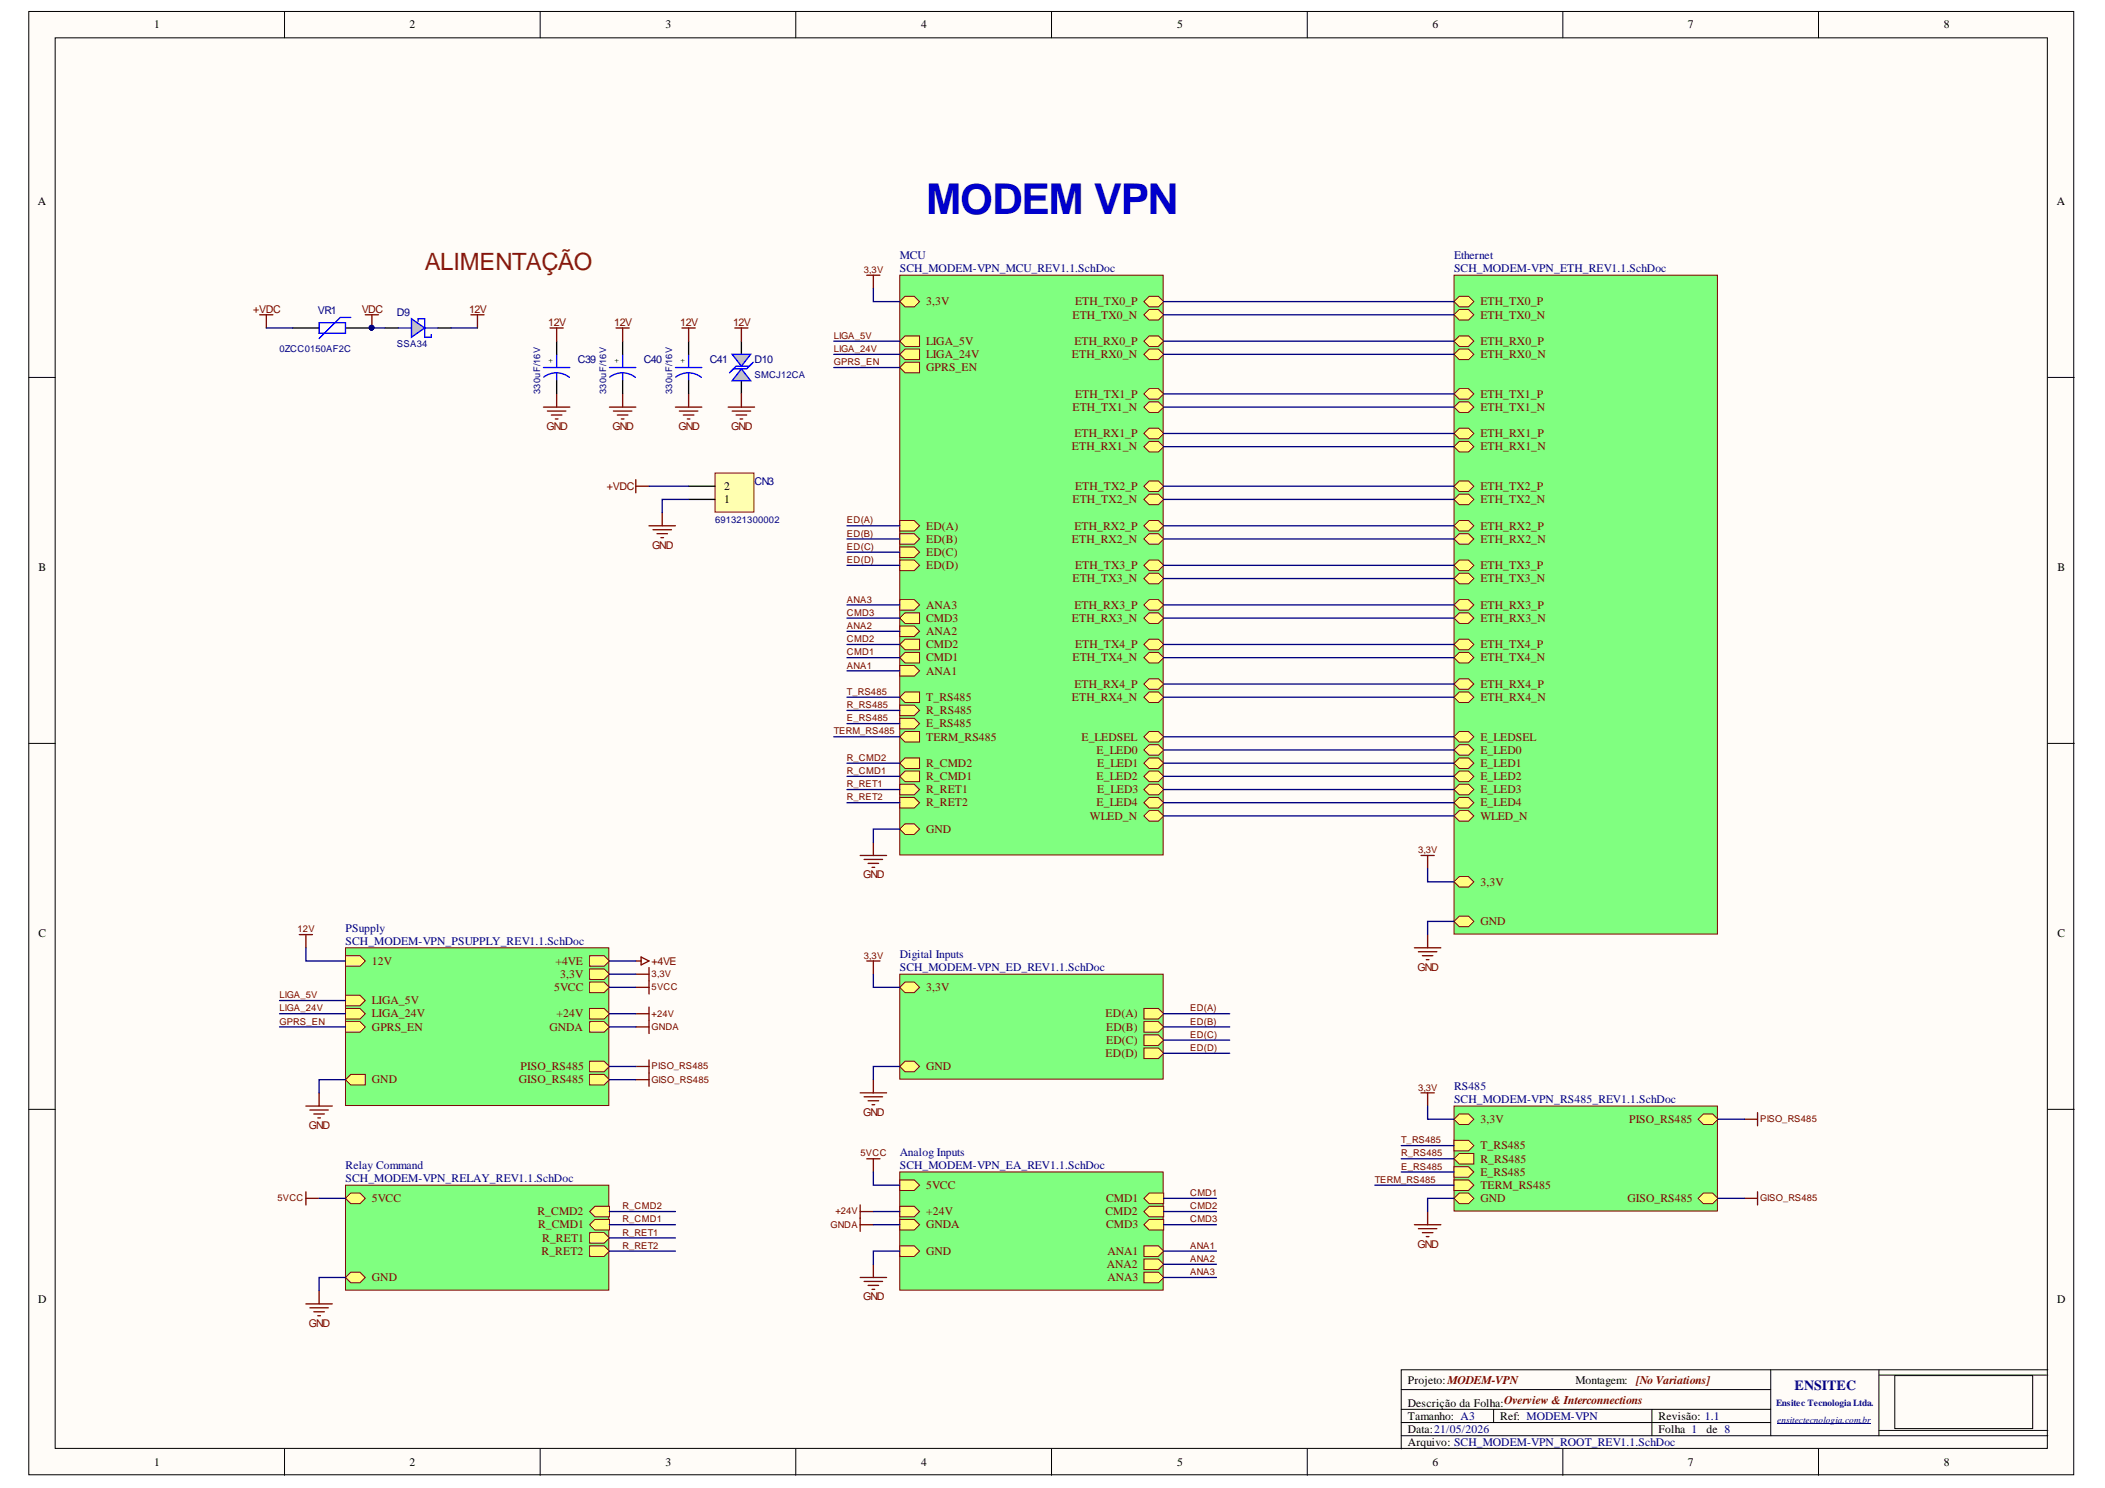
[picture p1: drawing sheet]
<svg xmlns="http://www.w3.org/2000/svg" width="297mm" height="210mm" viewBox="0 0 297 210" stroke-linecap="round" stroke-linejoin="round" font-family="sans-serif">
<defs><g id="words">
<text font-size="6" fill="#00c" x="130.7" y="30.1">MODEM VPN</text>
<text font-size="3.4" fill="#85200c" x="59.9" y="38.2">ALIMENTAÇÃO</text>
<text font-size="2" fill="#11037f" x="253.2" y="196.1">ENSITEC</text>
<text font-size="1.7" fill="#800000" x="230.9" y="195.3">[No Variations]</text>
<g font-size="1.6">
<text x="21.8" y="4">1</text>
<text x="57.8" y="4">2</text>
<text x="93.9" y="4">3</text>
<text x="130" y="4">4</text>
<text x="166.1" y="4">5</text>
<text x="202.1" y="4">6</text>
<text x="238.2" y="4">7</text>
<text x="274.3" y="4">8</text>
<text x="5.3" y="28.9">A</text>
<text x="290.2" y="28.9">A</text>
<text x="102.2" y="71">1</text>
<text x="102.2" y="69.1">2</text>
<text x="5.4" y="80.5">B</text>
<text x="290.3" y="80.5">B</text>
<text x="5.4" y="132.1">C</text>
<text x="290.3" y="132.1">C</text>
<text x="5.4" y="183.7">D</text>
<text x="290.3" y="183.7">D</text>
<text x="198.7" y="195.2">Projeto:MODEM-VPN</text>
<text x="222.3" y="195.2">Montagem:</text>
<text x="198.7" y="198.4">Descrição da Folha:Overview &amp; Interconnections</text>
<text x="198.7" y="200.3">Tamanho: A3</text>
<text x="198.7" y="202.1">Data:21/05/2026</text>
<text x="198.7" y="204">Arquivo: SCH_MODEM-VPN_ROOT_REV1.1.SchDoc</text>
<text x="211.7" y="200.3">Ref: MODEM-VPN</text>
<text x="234" y="200.3">Revisão: 1.1</text>
<text x="234" y="202.1">Folha 1</text>
<text x="240.8" y="202.1">de 8</text>
<text x="21.8" y="206.8">1</text>
<text x="57.8" y="206.8">2</text>
<text x="93.9" y="206.8">3</text>
<text x="130" y="206.8">4</text>
<text x="166.1" y="206.8">5</text>
<text x="202.1" y="206.8">6</text>
<text x="238.2" y="206.8">7</text>
<text x="274.3" y="206.8">8</text>
</g>
<g font-size="1.6" fill="#000080">
<text x="127" y="36.6">MCU</text>
<text x="127" y="38.4">SCH_MODEM-VPN_MCU_REV1.1.SchDoc</text>
<text x="205.2" y="36.6">Ethernet</text>
<text x="205.2" y="38.4">SCH_MODEM-VPN_ETH_REV1.1.SchDoc</text>
<text x="48.8" y="131.4">PSupply</text>
<text x="48.8" y="133.3">SCH_MODEM-VPN_PSUPPLY_REV1.1.SchDoc</text>
<text x="127" y="135.2">Digital Inputs</text>
<text x="127" y="137">SCH_MODEM-VPN_ED_REV1.1.SchDoc</text>
<text x="205.2" y="153.8">RS485</text>
<text x="205.2" y="155.6">SCH_MODEM-VPN_RS485_REV1.1.SchDoc</text>
<text x="48.8" y="164.9">Relay Command</text>
<text x="48.8" y="166.8">SCH_MODEM-VPN_RELAY_REV1.1.SchDoc</text>
<text x="127" y="163.1">Analog Inputs</text>
<text x="127" y="164.9">SCH_MODEM-VPN_EA_REV1.1.SchDoc</text>
</g>
<g font-size="1.6" fill="#800000">
<text x="130.7" y="43.1">3,3V</text>
<text x="151.3" y="44.9">ETH_TX0_N</text>
<text x="151.7" y="43.1">ETH_TX0_P</text>
<text x="208.9" y="43.1">ETH_TX0_P</text>
<text x="208.9" y="44.9">ETH_TX0_N</text>
<text x="130.7" y="48.7">LIGA_5V</text>
<text x="130.7" y="50.5">LIGA_24V</text>
<text x="130.7" y="52.4">GPRS_EN</text>
<text x="151.3" y="50.5">ETH_RX0_N</text>
<text x="151.6" y="48.7">ETH_RX0_P</text>
<text x="208.9" y="48.7">ETH_RX0_P</text>
<text x="208.9" y="50.5">ETH_RX0_N</text>
<text x="151.3" y="58">ETH_TX1_N</text>
<text x="151.7" y="56.1">ETH_TX1_P</text>
<text x="208.9" y="56.1">ETH_TX1_P</text>
<text x="208.9" y="58">ETH_TX1_N</text>
<text x="151.3" y="63.5">ETH_RX1_N</text>
<text x="151.6" y="61.7">ETH_RX1_P</text>
<text x="208.9" y="61.7">ETH_RX1_P</text>
<text x="208.9" y="63.5">ETH_RX1_N</text>
<text x="151.3" y="71">ETH_TX2_N</text>
<text x="151.7" y="69.1">ETH_TX2_P</text>
<text x="208.9" y="69.1">ETH_TX2_P</text>
<text x="208.9" y="71">ETH_TX2_N</text>
<text x="130.7" y="74.7">ED(A)</text>
<text x="130.7" y="76.6">ED(B)</text>
<text x="151.3" y="76.6">ETH_RX2_N</text>
<text x="151.6" y="74.7">ETH_RX2_P</text>
<text x="208.9" y="74.7">ETH_RX2_P</text>
<text x="208.9" y="76.6">ETH_RX2_N</text>
<text x="130.7" y="78.4">ED(C)</text>
<text x="130.7" y="80.3">ED(D)</text>
<text x="151.3" y="82.1">ETH_TX3_N</text>
<text x="151.7" y="80.3">ETH_TX3_P</text>
<text x="208.9" y="80.3">ETH_TX3_P</text>
<text x="208.9" y="82.1">ETH_TX3_N</text>
<text x="130.7" y="89.6">ANA2</text>
<text x="130.7" y="85.9">ANA3</text>
<text x="130.7" y="87.7">CMD3</text>
<text x="151.3" y="87.7">ETH_RX3_N</text>
<text x="151.6" y="85.9">ETH_RX3_P</text>
<text x="208.9" y="85.9">ETH_RX3_P</text>
<text x="208.9" y="87.7">ETH_RX3_N</text>
<text x="130.7" y="91.4">CMD2</text>
<text x="130.7" y="95.2">ANA1</text>
<text x="130.7" y="93.3">CMD1</text>
<text x="151.3" y="93.3">ETH_TX4_N</text>
<text x="151.7" y="91.4">ETH_TX4_P</text>
<text x="208.9" y="91.4">ETH_TX4_P</text>
<text x="208.9" y="93.3">ETH_TX4_N</text>
<text x="130.7" y="100.7">R_RS485</text>
<text x="130.7" y="98.9">T_RS485</text>
<text x="151.3" y="98.9">ETH_RX4_N</text>
<text x="151.6" y="97">ETH_RX4_P</text>
<text x="208.9" y="97">ETH_RX4_P</text>
<text x="208.9" y="98.9">ETH_RX4_N</text>
<text x="130.7" y="102.6">E_RS485</text>
<text x="130.7" y="104.5">TERM_RS485</text>
<text x="152.6" y="104.5">E_LEDSEL</text>
<text x="154.7" y="106.3">E_LED0</text>
<text x="208.9" y="106.3">E_LED0</text>
<text x="208.9" y="104.5">E_LEDSEL</text>
<text x="130.7" y="108.2">R_CMD2</text>
<text x="130.7" y="110">R_CMD1</text>
<text x="130.7" y="111.9">R_RET1</text>
<text x="130.7" y="113.8">R_RET2</text>
<text x="154.7" y="110">E_LED2</text>
<text x="154.7" y="113.8">E_LED4</text>
<text x="154.8" y="108.2">E_LED1</text>
<text x="154.8" y="111.9">E_LED3</text>
<text x="208.9" y="108.2">E_LED1</text>
<text x="208.9" y="110">E_LED2</text>
<text x="208.9" y="111.9">E_LED3</text>
<text x="208.9" y="113.8">E_LED4</text>
<text x="130.7" y="117.5">GND</text>
<text x="153.8" y="115.6">WLED_N</text>
<text x="208.9" y="115.6">WLED_N</text>
<text x="208.9" y="124.9">3,3V</text>
<text x="208.9" y="130.5">GND</text>
<text x="52.5" y="136.1">12V</text>
<text x="78.4" y="136.1">+4VE</text>
<text x="79.1" y="137.9">3,3V</text>
<text x="52.5" y="143.5">LIGA_24V</text>
<text x="52.5" y="141.7">LIGA_5V</text>
<text x="78.2" y="139.8">5VCC</text>
<text x="78.5" y="143.5">+24V</text>
<text x="130.7" y="139.8">3,3V</text>
<text x="156" y="143.5">ED(A)</text>
<text x="52.5" y="145.4">GPRS_EN</text>
<text x="77.5" y="145.4">GNDA</text>
<text x="156" y="149.1">ED(D)</text>
<text x="156.1" y="145.4">ED(B)</text>
<text x="156.1" y="147.3">ED(C)</text>
<text x="52.5" y="152.8">GND</text>
<text x="73.2" y="152.8">GISO_RS485</text>
<text x="73.5" y="151">PISO_RS485</text>
<text x="130.7" y="151">GND</text>
<text x="208.9" y="158.4">3,3V</text>
<text x="229.9" y="158.4">PISO_RS485</text>
<text x="130.7" y="167.7">5VCC</text>
<text x="208.9" y="162.1">T_RS485</text>
<text x="208.9" y="165.9">E_RS485</text>
<text x="208.9" y="164">R_RS485</text>
<text x="208.9" y="167.7">TERM_RS485</text>
<text x="52.5" y="169.6">5VCC</text>
<text x="75.8" y="171.4">R_CMD2</text>
<text x="75.9" y="173.3">R_CMD1</text>
<text x="130.7" y="173.3">GNDA</text>
<text x="130.7" y="171.4">+24V</text>
<text x="156" y="171.4">CMD2</text>
<text x="156.1" y="169.6">CMD1</text>
<text x="156.1" y="173.3">CMD3</text>
<text x="208.9" y="169.6">GND</text>
<text x="229.6" y="169.6">GISO_RS485</text>
<text x="76.4" y="177">R_RET2</text>
<text x="76.5" y="175.2">R_RET1</text>
<text x="130.7" y="177">GND</text>
<text x="156.2" y="178.9">ANA2</text>
<text x="156.3" y="177">ANA1</text>
<text x="52.5" y="180.7">GND</text>
<text x="156.3" y="180.7">ANA3</text>
</g>
<g font-size="1.5" fill="#800000">
<text x="35.7" y="44.2">+VDC</text>
<text x="51" y="44.2">VDC</text>
<text x="66.2" y="44.2">12V</text>
<text x="77.4" y="46">12V</text>
<text x="86.7" y="46">12V</text>
<text x="96" y="46">12V</text>
<text x="103.4" y="46">12V</text>
<text x="77.1" y="60.7">GND</text>
<text x="86.4" y="60.7">GND</text>
<text x="95.7" y="60.7">GND</text>
<text x="103.2" y="60.7">GND</text>
<text x="85.6" y="69.2">+VDC</text>
<text x="92" y="77.4">GND</text>
<text x="121.8" y="123.9">GND</text>
<text x="92" y="136.2">+4VE</text>
<text x="200" y="136.9">GND</text>
<text x="43.6" y="159.2">GND</text>
<text x="121.8" y="157.4">GND</text>
<text x="200" y="176">GND</text>
<text x="121.8" y="183.4">GND</text>
<text x="43.6" y="187.2">GND</text>
</g>
<g font-size="1.5" fill="#000080">
<text x="44.8" y="44.4">VR1</text>
<text x="56" y="44.5">D9</text>
<text x="81.5" y="51.2">C39</text>
<text x="90.8" y="51.2">C40</text>
<text x="100.1" y="51.2">C41</text>
<text x="106.5" y="51.2">D10</text>
<text x="106.5" y="68.4">CN3</text>
</g>
<g font-size="1.3" fill="#800000">
<text x="121.9" y="38.5">3,3V</text>
<text x="117.7" y="47.8">LIGA_5V</text>
<text x="117.7" y="49.7">LIGA_24V</text>
<text x="117.7" y="51.5">GPRS_EN</text>
<text x="119.5" y="73.8">ED(A)</text>
<text x="119.5" y="75.7">ED(B)</text>
<text x="119.5" y="77.6">ED(C)</text>
<text x="119.5" y="79.4">ED(D)</text>
<text x="119.5" y="88.7">ANA2</text>
<text x="119.5" y="85">ANA3</text>
<text x="119.5" y="86.9">CMD3</text>
<text x="119.5" y="90.6">CMD2</text>
<text x="119.5" y="92.4">CMD1</text>
<text x="119.5" y="94.3">ANA1</text>
<text x="119.5" y="98">T_RS485</text>
<text x="119.5" y="99.9">R_RS485</text>
<text x="119.5" y="101.7">E_RS485</text>
<text x="117.7" y="103.6">TERM_RS485</text>
<text x="119.5" y="107.3">R_CMD2</text>
<text x="119.5" y="109.2">R_CMD1</text>
<text x="119.5" y="111">R_RET1</text>
<text x="119.5" y="112.9">R_RET2</text>
<text x="200.1" y="120.3">3,3V</text>
<text x="42" y="131.5">12V</text>
<text x="92" y="137.8">3,3V</text>
<text x="121.9" y="135.2">3,3V</text>
<text x="39.4" y="140.8">LIGA_5V</text>
<text x="39.4" y="142.7">LIGA_24V</text>
<text x="92" y="143.4">+24V</text>
<text x="92" y="139.7">5VCC</text>
<text x="167.9" y="142.7">ED(A)</text>
<text x="39.4" y="144.5">GPRS_EN</text>
<text x="92" y="145.3">GNDA</text>
<text x="167.9" y="144.5">ED(B)</text>
<text x="167.9" y="146.4">ED(C)</text>
<text x="167.9" y="148.3">ED(D)</text>
<text x="92" y="150.9">PISO_RS485</text>
<text x="92" y="152.7">GISO_RS485</text>
<text x="200.1" y="153.8">3,3V</text>
<text x="197.7" y="161.3">T_RS485</text>
<text x="248.4" y="158.3">PISO_RS485</text>
<text x="121.4" y="163.1">5VCC</text>
<text x="194" y="166.9">TERM_RS485</text>
<text x="197.7" y="163.1">R_RS485</text>
<text x="197.7" y="165">E_RS485</text>
<text x="39.2" y="169.5">5VCC</text>
<text x="87.9" y="172.4">R_CMD1</text>
<text x="87.9" y="170.6">R_CMD2</text>
<text x="117.2" y="173.2">GNDA</text>
<text x="117.9" y="171.3">+24V</text>
<text x="167.9" y="170.6">CMD2</text>
<text x="167.9" y="168.7">CMD1</text>
<text x="167.9" y="172.4">CMD3</text>
<text x="248.4" y="169.5">GISO_RS485</text>
<text x="87.9" y="174.3">R_RET1</text>
<text x="87.9" y="176.2">R_RET2</text>
<text x="167.9" y="178">ANA2</text>
<text x="167.9" y="176.2">ANA1</text>
<text x="167.9" y="179.9">ANA3</text>
</g>
<g font-size="1.3" fill="#000080">
<text x="39.4" y="49.7">0ZCC0150AF2C</text>
<text x="56" y="48.9">SSA34</text>
<text x="106.5" y="53.4">SMCJ12CA</text>
<text x="76.2" y="55.6" transform="rotate(-90 76.2 55.6)">330uF/16V</text>
<text x="85.6" y="55.6" transform="rotate(-90 85.6 55.6)">330uF/16V</text>
<text x="94.9" y="55.6" transform="rotate(-90 94.9 55.6)">330uF/16V</text>
<text x="100.9" y="73.8">691321300002</text>
<text x="250.8" y="200.8">ensitectecnologia.com.br</text>
</g>
<text font-size="1.3" fill="#11037f" x="250.6" y="198.4">Ensitec Tecnologia Ltda.</text>
<g font-size="1.2">
<text x="77.4" y="51.2">+</text>
<text x="86.7" y="51.2">+</text>
<text x="96" y="51.2">+</text>
</g>
</g></defs>
<g fill="#fffcf8" stroke="#000" stroke-width=".14">
<path d="M4.1 1.6h288.5v206.4h-288.5z"/>
<path d="M7.8 5.3h281.1v199h-281.1z"/>
</g>
<g fill="none" stroke="#000" stroke-width=".14">
<path d="M40.2 1.6v3.7M76.2 1.6v3.7M112.3 1.6v3.7M148.4 1.6v3.7M184.5 1.6v3.7M220.5 1.6v3.7M256.6 1.6v3.7M4.1 53.2h3.7M289 53.2h3.7M4.1 104.9h3.7M289 104.9h3.7M4.1 156.5h3.7"/>
<path d="M289 156.5h3.7M197.7 198.8h52.2M197.7 196h52.2M210.8 198.8v1.9M233.1 198.8v3.7M249.9 193.2v9.3M265.1 193.2v9.3M267.4 194h19.4v7.5h-19.4zM289 193.2h-91.3v11.2M40.2 204.4v3.7M76.2 204.4v3.7M112.3 204.4v3.7"/>
<path d="M148.4 204.4v3.7M184.5 204.4v3.7M197.7 202.5h91.3M197.7 200.7h52.2M220.5 204.4v3.7M256.6 204.4v3.7"/>
</g>
<path d="M250.8 200.9h13.2" fill="none" stroke="#000080" stroke-width=".14"/>
<path d="M265.1 194h23.9M265.1 201.8h23.9" fill="none" stroke="#110f0a" stroke-width=".14"/>
<path d="M127 38.8h37.1v81.8h-37.1z" fill="#80ff80" stroke="#800000" stroke-width=".14"/>
<path d="M161.4 61.1l.8-.7h1.3l.7 .7-.7 .8h-1.3z" fill-rule="evenodd" fill="#ffff80"/>
<path d="M161.4 61.1l.8-.7h1.3l.7 .7-.7 .8h-1.3z" fill="none" stroke="#800000" stroke-width=".14"/>
<path d="M161.4 44.4l.8-.7h1.3l.7 .7-.7 .7h-1.3z" fill-rule="evenodd" fill="#ffff80"/>
<path d="M161.4 44.4l.8-.7h1.3l.7 .7-.7 .7h-1.3z" fill="none" stroke="#800000" stroke-width=".14"/>
<path d="M161.4 68.6l.8-.8h1.3l.7 .8-.7 .7h-1.3z" fill-rule="evenodd" fill="#ffff80"/>
<path d="M161.4 68.6l.8-.8h1.3l.7 .8-.7 .7h-1.3z" fill="none" stroke="#800000" stroke-width=".14"/>
<path d="M127 88.3h2l.8 .8-.8 .7h-2z" fill-rule="evenodd" fill="#ffff80"/>
<path d="M127 88.3h2l.8 .8-.8 .7h-2z" fill="none" stroke="#800000" stroke-width=".14"/>
<path d="M127 99.5h2l.8 .7-.8 .8h-2z" fill-rule="evenodd" fill="#ffff80"/>
<path d="M127 99.5h2l.8 .7-.8 .8h-2z" fill="none" stroke="#800000" stroke-width=".14"/>
<path d="M127 90.9l.7-.7h2.1v1.5h-2.1z" fill-rule="evenodd" fill="#ffff80"/>
<path d="M127 90.9l.7-.7h2.1v1.5h-2.1z" fill="none" stroke="#800000" stroke-width=".14"/>
<path d="M127 48.1l.7-.7h2.1v1.5h-2.1z" fill-rule="evenodd" fill="#ffff80"/>
<path d="M127 48.1l.7-.7h2.1v1.5h-2.1z" fill="none" stroke="#800000" stroke-width=".14"/>
<path d="M161.4 74.2l.8-.8h1.3l.7 .8-.7 .7h-1.3z" fill-rule="evenodd" fill="#ffff80"/>
<path d="M161.4 74.2l.8-.8h1.3l.7 .8-.7 .7h-1.3z" fill="none" stroke="#800000" stroke-width=".14"/>
<path d="M127 50l.7-.8h2.1v1.5h-2.1z" fill-rule="evenodd" fill="#ffff80"/>
<path d="M127 50l.7-.8h2.1v1.5h-2.1z" fill="none" stroke="#800000" stroke-width=".14"/>
<path d="M127 73.4h2l.8 .8-.8 .7h-2z" fill-rule="evenodd" fill="#ffff80"/>
<path d="M127 73.4h2l.8 .8-.8 .7h-2z" fill="none" stroke="#800000" stroke-width=".14"/>
<path d="M161.4 63l.8-.7h1.3l.7 .7-.7 .8h-1.3z" fill-rule="evenodd" fill="#ffff80"/>
<path d="M161.4 63l.8-.7h1.3l.7 .7-.7 .8h-1.3z" fill="none" stroke="#800000" stroke-width=".14"/>
<path d="M161.4 48.1l.8-.7h1.3l.7 .7-.7 .8h-1.3z" fill-rule="evenodd" fill="#ffff80"/>
<path d="M161.4 48.1l.8-.7h1.3l.7 .7-.7 .8h-1.3z" fill="none" stroke="#800000" stroke-width=".14"/>
<path d="M127 98.4l.7-.8h2.1v1.5h-2.1z" fill-rule="evenodd" fill="#ffff80"/>
<path d="M127 98.4l.7-.8h2.1v1.5h-2.1z" fill="none" stroke="#800000" stroke-width=".14"/>
<path d="M127 101.3h2l.8 .8-.8 .7h-2z" fill-rule="evenodd" fill="#ffff80"/>
<path d="M127 101.3h2l.8 .8-.8 .7h-2z" fill="none" stroke="#800000" stroke-width=".14"/>
<path d="M127 75.3h2l.8 .7-.8 .8h-2z" fill-rule="evenodd" fill="#ffff80"/>
<path d="M127 75.3h2l.8 .7-.8 .8h-2z" fill="none" stroke="#800000" stroke-width=".14"/>
<path d="M127 93.9h2l.8 .7-.8 .8h-2z" fill-rule="evenodd" fill="#ffff80"/>
<path d="M127 93.9h2l.8 .7-.8 .8h-2z" fill="none" stroke="#800000" stroke-width=".14"/>
<path d="M127 51.8l.7-.7h2.1v1.5h-2.1z" fill-rule="evenodd" fill="#ffff80"/>
<path d="M127 51.8l.7-.7h2.1v1.5h-2.1z" fill="none" stroke="#800000" stroke-width=".14"/>
<path d="M161.4 57.4l.8-.7h1.3l.7 .7-.7 .8h-1.3z" fill-rule="evenodd" fill="#ffff80"/>
<path d="M161.4 57.4l.8-.7h1.3l.7 .7-.7 .8h-1.3z" fill="none" stroke="#800000" stroke-width=".14"/>
<path d="M161.4 50l.8-.8h1.3l.7 .8-.7 .7h-1.3z" fill-rule="evenodd" fill="#ffff80"/>
<path d="M161.4 50l.8-.8h1.3l.7 .8-.7 .7h-1.3z" fill="none" stroke="#800000" stroke-width=".14"/>
<path d="M161.4 42.5l.8-.7h1.3l.7 .7-.7 .8h-1.3z" fill-rule="evenodd" fill="#ffff80"/>
<path d="M161.4 42.5l.8-.7h1.3l.7 .7-.7 .8h-1.3z" fill="none" stroke="#800000" stroke-width=".14"/>
<path d="M127 92.8l.7-.8h2.1v1.5h-2.1z" fill-rule="evenodd" fill="#ffff80"/>
<path d="M127 92.8l.7-.8h2.1v1.5h-2.1z" fill="none" stroke="#800000" stroke-width=".14"/>
<path d="M127 117l.7-.8h1.3l.8 .8-.8 .7h-1.3z" fill-rule="evenodd" fill="#ffff80"/>
<path d="M127 117l.7-.8h1.3l.8 .8-.8 .7h-1.3z" fill="none" stroke="#800000" stroke-width=".14"/>
<path d="M161.4 70.4l.8-.7h1.3l.7 .7-.7 .8h-1.3z" fill-rule="evenodd" fill="#ffff80"/>
<path d="M161.4 70.4l.8-.7h1.3l.7 .7-.7 .8h-1.3z" fill="none" stroke="#800000" stroke-width=".14"/>
<path d="M127 42.5l.7-.7h1.3l.8 .7-.8 .8h-1.3z" fill-rule="evenodd" fill="#ffff80"/>
<path d="M127 42.5l.7-.7h1.3l.8 .7-.8 .8h-1.3z" fill="none" stroke="#800000" stroke-width=".14"/>
<path d="M161.4 55.6l.8-.8h1.3l.7 .8-.7 .7h-1.3z" fill-rule="evenodd" fill="#ffff80"/>
<path d="M161.4 55.6l.8-.8h1.3l.7 .8-.7 .7h-1.3z" fill="none" stroke="#800000" stroke-width=".14"/>
<path d="M161.4 76l.8-.7h1.3l.7 .7-.7 .8h-1.3z" fill-rule="evenodd" fill="#ffff80"/>
<path d="M161.4 76l.8-.7h1.3l.7 .7-.7 .8h-1.3z" fill="none" stroke="#800000" stroke-width=".14"/>
<path d="M161.4 105.8l.8-.7h1.3l.7 .7-.7 .7h-1.3z" fill-rule="evenodd" fill="#ffff80"/>
<path d="M161.4 105.8l.8-.7h1.3l.7 .7-.7 .7h-1.3z" fill="none" stroke="#800000" stroke-width=".14"/>
<path d="M161.4 107.7l.8-.8h1.3l.7 .8-.7 .7h-1.3z" fill-rule="evenodd" fill="#ffff80"/>
<path d="M161.4 107.7l.8-.8h1.3l.7 .8-.7 .7h-1.3z" fill="none" stroke="#800000" stroke-width=".14"/>
<path d="M161.4 109.5l.8-.7h1.3l.7 .7-.7 .8h-1.3z" fill-rule="evenodd" fill="#ffff80"/>
<path d="M161.4 109.5l.8-.7h1.3l.7 .7-.7 .8h-1.3z" fill="none" stroke="#800000" stroke-width=".14"/>
<path d="M161.4 115.1l.8-.7h1.3l.7 .7-.7 .7h-1.3z" fill-rule="evenodd" fill="#ffff80"/>
<path d="M161.4 115.1l.8-.7h1.3l.7 .7-.7 .7h-1.3z" fill="none" stroke="#800000" stroke-width=".14"/>
<path d="M127 107.7l.7-.8h2.1v1.5h-2.1z" fill-rule="evenodd" fill="#ffff80"/>
<path d="M127 107.7l.7-.8h2.1v1.5h-2.1z" fill="none" stroke="#800000" stroke-width=".14"/>
<path d="M127 109.5l.7-.7h2.1v1.5h-2.1z" fill-rule="evenodd" fill="#ffff80"/>
<path d="M127 109.5l.7-.7h2.1v1.5h-2.1z" fill="none" stroke="#800000" stroke-width=".14"/>
<path d="M127 110.6h2l.8 .8-.8 .7h-2z" fill-rule="evenodd" fill="#ffff80"/>
<path d="M127 110.6h2l.8 .8-.8 .7h-2z" fill="none" stroke="#800000" stroke-width=".14"/>
<path d="M127 112.5h2l.8 .7-.8 .8h-2z" fill-rule="evenodd" fill="#ffff80"/>
<path d="M127 112.5h2l.8 .7-.8 .8h-2z" fill="none" stroke="#800000" stroke-width=".14"/>
<path d="M127 84.6h2l.8 .7-.8 .8h-2z" fill-rule="evenodd" fill="#ffff80"/>
<path d="M127 84.6h2l.8 .7-.8 .8h-2z" fill="none" stroke="#800000" stroke-width=".14"/>
<path d="M127 87.2l.7-.8h2.1v1.5h-2.1z" fill-rule="evenodd" fill="#ffff80"/>
<path d="M127 87.2l.7-.8h2.1v1.5h-2.1z" fill="none" stroke="#800000" stroke-width=".14"/>
<path d="M127 77.1h2l.8 .8-.8 .7h-2z" fill-rule="evenodd" fill="#ffff80"/>
<path d="M127 77.1h2l.8 .8-.8 .7h-2z" fill="none" stroke="#800000" stroke-width=".14"/>
<path d="M127 79h2l.8 .8-.8 .7h-2z" fill-rule="evenodd" fill="#ffff80"/>
<path d="M127 79h2l.8 .8-.8 .7h-2z" fill="none" stroke="#800000" stroke-width=".14"/>
<path d="M161.4 96.5l.8-.8h1.3l.7 .8-.7 .7h-1.3z" fill-rule="evenodd" fill="#ffff80"/>
<path d="M161.4 96.5l.8-.8h1.3l.7 .8-.7 .7h-1.3z" fill="none" stroke="#800000" stroke-width=".14"/>
<path d="M161.4 98.4l.8-.8h1.3l.7 .8-.7 .7h-1.3z" fill-rule="evenodd" fill="#ffff80"/>
<path d="M161.4 98.4l.8-.8h1.3l.7 .8-.7 .7h-1.3z" fill="none" stroke="#800000" stroke-width=".14"/>
<path d="M161.4 90.9l.8-.7h1.3l.7 .7-.7 .8h-1.3z" fill-rule="evenodd" fill="#ffff80"/>
<path d="M161.4 90.9l.8-.7h1.3l.7 .7-.7 .8h-1.3z" fill="none" stroke="#800000" stroke-width=".14"/>
<path d="M161.4 92.8l.8-.8h1.3l.7 .8-.7 .7h-1.3z" fill-rule="evenodd" fill="#ffff80"/>
<path d="M161.4 92.8l.8-.8h1.3l.7 .8-.7 .7h-1.3z" fill="none" stroke="#800000" stroke-width=".14"/>
<path d="M161.4 85.3l.8-.7h1.3l.7 .7-.7 .8h-1.3z" fill-rule="evenodd" fill="#ffff80"/>
<path d="M161.4 85.3l.8-.7h1.3l.7 .7-.7 .8h-1.3z" fill="none" stroke="#800000" stroke-width=".14"/>
<path d="M161.4 87.2l.8-.8h1.3l.7 .8-.7 .7h-1.3z" fill-rule="evenodd" fill="#ffff80"/>
<path d="M161.4 87.2l.8-.8h1.3l.7 .8-.7 .7h-1.3z" fill="none" stroke="#800000" stroke-width=".14"/>
<path d="M161.4 79.8l.8-.8h1.3l.7 .8-.7 .7h-1.3z" fill-rule="evenodd" fill="#ffff80"/>
<path d="M161.4 79.8l.8-.8h1.3l.7 .8-.7 .7h-1.3z" fill="none" stroke="#800000" stroke-width=".14"/>
<path d="M161.4 81.6l.8-.7h1.3l.7 .7-.7 .8h-1.3z" fill-rule="evenodd" fill="#ffff80"/>
<path d="M161.4 81.6l.8-.7h1.3l.7 .7-.7 .8h-1.3z" fill="none" stroke="#800000" stroke-width=".14"/>
<path d="M161.4 111.4l.8-.8h1.3l.7 .8-.7 .7h-1.3z" fill-rule="evenodd" fill="#ffff80"/>
<path d="M161.4 111.4l.8-.8h1.3l.7 .8-.7 .7h-1.3z" fill="none" stroke="#800000" stroke-width=".14"/>
<path d="M161.4 113.2l.8-.7h1.3l.7 .7-.7 .8h-1.3z" fill-rule="evenodd" fill="#ffff80"/>
<path d="M161.4 113.2l.8-.7h1.3l.7 .7-.7 .8h-1.3z" fill="none" stroke="#800000" stroke-width=".14"/>
<path d="M127 103.9l.7-.7h2.1v1.5h-2.1z" fill-rule="evenodd" fill="#ffff80"/>
<path d="M127 103.9l.7-.7h2.1v1.5h-2.1z" fill="none" stroke="#800000" stroke-width=".14"/>
<path d="M161.4 103.9l.8-.7h1.3l.7 .7-.7 .8h-1.3z" fill-rule="evenodd" fill="#ffff80"/>
<path d="M161.4 103.9l.8-.7h1.3l.7 .7-.7 .8h-1.3z" fill="none" stroke="#800000" stroke-width=".14"/>
<path d="M205.2 38.8h37.1v93h-37.1z" fill="#80ff80" stroke="#800000" stroke-width=".14"/>
<path d="M205.2 42.5l.7-.7h1.3l.8 .7-.8 .8h-1.3z" fill-rule="evenodd" fill="#ffff80"/>
<path d="M205.2 42.5l.7-.7h1.3l.8 .7-.8 .8h-1.3z" fill="none" stroke="#800000" stroke-width=".14"/>
<path d="M205.2 44.4l.7-.7h1.3l.8 .7-.8 .7h-1.3z" fill-rule="evenodd" fill="#ffff80"/>
<path d="M205.2 44.4l.7-.7h1.3l.8 .7-.8 .7h-1.3z" fill="none" stroke="#800000" stroke-width=".14"/>
<path d="M205.2 48.1l.7-.7h1.3l.8 .7-.8 .8h-1.3z" fill-rule="evenodd" fill="#ffff80"/>
<path d="M205.2 48.1l.7-.7h1.3l.8 .7-.8 .8h-1.3z" fill="none" stroke="#800000" stroke-width=".14"/>
<path d="M205.2 50l.7-.8h1.3l.8 .8-.8 .7h-1.3z" fill-rule="evenodd" fill="#ffff80"/>
<path d="M205.2 50l.7-.8h1.3l.8 .8-.8 .7h-1.3z" fill="none" stroke="#800000" stroke-width=".14"/>
<path d="M205.2 55.6l.7-.8h1.3l.8 .8-.8 .7h-1.3z" fill-rule="evenodd" fill="#ffff80"/>
<path d="M205.2 55.6l.7-.8h1.3l.8 .8-.8 .7h-1.3z" fill="none" stroke="#800000" stroke-width=".14"/>
<path d="M205.2 57.4l.7-.7h1.3l.8 .7-.8 .8h-1.3z" fill-rule="evenodd" fill="#ffff80"/>
<path d="M205.2 57.4l.7-.7h1.3l.8 .7-.8 .8h-1.3z" fill="none" stroke="#800000" stroke-width=".14"/>
<path d="M205.2 61.1l.7-.7h1.3l.8 .7-.8 .8h-1.3z" fill-rule="evenodd" fill="#ffff80"/>
<path d="M205.2 61.1l.7-.7h1.3l.8 .7-.8 .8h-1.3z" fill="none" stroke="#800000" stroke-width=".14"/>
<path d="M205.2 63l.7-.7h1.3l.8 .7-.8 .8h-1.3z" fill-rule="evenodd" fill="#ffff80"/>
<path d="M205.2 63l.7-.7h1.3l.8 .7-.8 .8h-1.3z" fill="none" stroke="#800000" stroke-width=".14"/>
<path d="M205.2 68.6l.7-.8h1.3l.8 .8-.8 .7h-1.3z" fill-rule="evenodd" fill="#ffff80"/>
<path d="M205.2 68.6l.7-.8h1.3l.8 .8-.8 .7h-1.3z" fill="none" stroke="#800000" stroke-width=".14"/>
<path d="M205.2 70.4l.7-.7h1.3l.8 .7-.8 .8h-1.3z" fill-rule="evenodd" fill="#ffff80"/>
<path d="M205.2 70.4l.7-.7h1.3l.8 .7-.8 .8h-1.3z" fill="none" stroke="#800000" stroke-width=".14"/>
<path d="M205.2 74.2l.7-.8h1.3l.8 .8-.8 .7h-1.3z" fill-rule="evenodd" fill="#ffff80"/>
<path d="M205.2 74.2l.7-.8h1.3l.8 .8-.8 .7h-1.3z" fill="none" stroke="#800000" stroke-width=".14"/>
<path d="M205.2 76l.7-.7h1.3l.8 .7-.8 .8h-1.3z" fill-rule="evenodd" fill="#ffff80"/>
<path d="M205.2 76l.7-.7h1.3l.8 .7-.8 .8h-1.3z" fill="none" stroke="#800000" stroke-width=".14"/>
<path d="M205.2 130l.7-.8h1.3l.8 .8-.8 .7h-1.3z" fill-rule="evenodd" fill="#ffff80"/>
<path d="M205.2 130l.7-.8h1.3l.8 .8-.8 .7h-1.3z" fill="none" stroke="#800000" stroke-width=".14"/>
<path d="M205.2 105.8l.7-.7h1.3l.8 .7-.8 .7h-1.3z" fill-rule="evenodd" fill="#ffff80"/>
<path d="M205.2 105.8l.7-.7h1.3l.8 .7-.8 .7h-1.3z" fill="none" stroke="#800000" stroke-width=".14"/>
<path d="M205.2 107.7l.7-.8h1.3l.8 .8-.8 .7h-1.3z" fill-rule="evenodd" fill="#ffff80"/>
<path d="M205.2 107.7l.7-.8h1.3l.8 .8-.8 .7h-1.3z" fill="none" stroke="#800000" stroke-width=".14"/>
<path d="M205.2 109.5l.7-.7h1.3l.8 .7-.8 .8h-1.3z" fill-rule="evenodd" fill="#ffff80"/>
<path d="M205.2 109.5l.7-.7h1.3l.8 .7-.8 .8h-1.3z" fill="none" stroke="#800000" stroke-width=".14"/>
<path d="M205.2 115.1l.7-.7h1.3l.8 .7-.8 .7h-1.3z" fill-rule="evenodd" fill="#ffff80"/>
<path d="M205.2 115.1l.7-.7h1.3l.8 .7-.8 .7h-1.3z" fill="none" stroke="#800000" stroke-width=".14"/>
<path d="M205.2 124.4l.7-.7h1.3l.8 .7-.8 .7h-1.3z" fill-rule="evenodd" fill="#ffff80"/>
<path d="M205.2 124.4l.7-.7h1.3l.8 .7-.8 .7h-1.3z" fill="none" stroke="#800000" stroke-width=".14"/>
<path d="M205.2 111.4l.7-.8h1.3l.8 .8-.8 .7h-1.3z" fill-rule="evenodd" fill="#ffff80"/>
<path d="M205.2 111.4l.7-.8h1.3l.8 .8-.8 .7h-1.3z" fill="none" stroke="#800000" stroke-width=".14"/>
<path d="M205.2 113.2l.7-.7h1.3l.8 .7-.8 .8h-1.3z" fill-rule="evenodd" fill="#ffff80"/>
<path d="M205.2 113.2l.7-.7h1.3l.8 .7-.8 .8h-1.3z" fill="none" stroke="#800000" stroke-width=".14"/>
<path d="M205.2 79.8l.7-.8h1.3l.8 .8-.8 .7h-1.3z" fill-rule="evenodd" fill="#ffff80"/>
<path d="M205.2 79.8l.7-.8h1.3l.8 .8-.8 .7h-1.3z" fill="none" stroke="#800000" stroke-width=".14"/>
<path d="M205.2 81.6l.7-.7h1.3l.8 .7-.8 .8h-1.3z" fill-rule="evenodd" fill="#ffff80"/>
<path d="M205.2 81.6l.7-.7h1.3l.8 .7-.8 .8h-1.3z" fill="none" stroke="#800000" stroke-width=".14"/>
<path d="M205.2 85.3l.7-.7h1.3l.8 .7-.8 .8h-1.3z" fill-rule="evenodd" fill="#ffff80"/>
<path d="M205.2 85.3l.7-.7h1.3l.8 .7-.8 .8h-1.3z" fill="none" stroke="#800000" stroke-width=".14"/>
<path d="M205.2 87.2l.7-.8h1.3l.8 .8-.8 .7h-1.3z" fill-rule="evenodd" fill="#ffff80"/>
<path d="M205.2 87.2l.7-.8h1.3l.8 .8-.8 .7h-1.3z" fill="none" stroke="#800000" stroke-width=".14"/>
<path d="M205.2 90.9l.7-.7h1.3l.8 .7-.8 .8h-1.3z" fill-rule="evenodd" fill="#ffff80"/>
<path d="M205.2 90.9l.7-.7h1.3l.8 .7-.8 .8h-1.3z" fill="none" stroke="#800000" stroke-width=".14"/>
<path d="M205.2 92.8l.7-.8h1.3l.8 .8-.8 .7h-1.3z" fill-rule="evenodd" fill="#ffff80"/>
<path d="M205.2 92.8l.7-.8h1.3l.8 .8-.8 .7h-1.3z" fill="none" stroke="#800000" stroke-width=".14"/>
<path d="M205.2 96.5l.7-.8h1.3l.8 .8-.8 .7h-1.3z" fill-rule="evenodd" fill="#ffff80"/>
<path d="M205.2 96.5l.7-.8h1.3l.8 .8-.8 .7h-1.3z" fill="none" stroke="#800000" stroke-width=".14"/>
<path d="M205.2 98.4l.7-.8h1.3l.8 .8-.8 .7h-1.3z" fill-rule="evenodd" fill="#ffff80"/>
<path d="M205.2 98.4l.7-.8h1.3l.8 .8-.8 .7h-1.3z" fill="none" stroke="#800000" stroke-width=".14"/>
<path d="M205.2 103.9l.7-.7h1.3l.8 .7-.8 .8h-1.3z" fill-rule="evenodd" fill="#ffff80"/>
<path d="M205.2 103.9l.7-.7h1.3l.8 .7-.8 .8h-1.3z" fill="none" stroke="#800000" stroke-width=".14"/>
<path d="M48.8 133.7h37.1v22.2h-37.1z" fill="#80ff80" stroke="#800000" stroke-width=".14"/>
<path d="M48.8 134.8h2l.7 .8-.7 .7h-2z" fill-rule="evenodd" fill="#ffff80"/>
<path d="M48.8 134.8h2l.7 .8-.7 .7h-2z" fill="none" stroke="#800000" stroke-width=".14"/>
<path d="M48.8 142.3h2l.7 .7-.7 .7h-2z" fill-rule="evenodd" fill="#ffff80"/>
<path d="M48.8 142.3h2l.7 .7-.7 .7h-2z" fill="none" stroke="#800000" stroke-width=".14"/>
<path d="M83.2 151.6h2.1l.7 .7-.7 .7h-2.1z" fill-rule="evenodd" fill="#ffff80"/>
<path d="M83.2 151.6h2.1l.7 .7-.7 .7h-2.1z" fill="none" stroke="#800000" stroke-width=".14"/>
<path d="M83.2 149.7h2.1l.7 .7-.7 .8h-2.1z" fill-rule="evenodd" fill="#ffff80"/>
<path d="M83.2 149.7h2.1l.7 .7-.7 .8h-2.1z" fill="none" stroke="#800000" stroke-width=".14"/>
<path d="M48.8 140.4h2l.7 .7-.7 .8h-2z" fill-rule="evenodd" fill="#ffff80"/>
<path d="M48.8 140.4h2l.7 .7-.7 .8h-2z" fill="none" stroke="#800000" stroke-width=".14"/>
<path d="M48.8 144.1h2l.7 .8-.7 .7h-2z" fill-rule="evenodd" fill="#ffff80"/>
<path d="M48.8 144.1h2l.7 .8-.7 .7h-2z" fill="none" stroke="#800000" stroke-width=".14"/>
<path d="M48.8 152.3l.7-.7h2v1.4h-2z" fill-rule="evenodd" fill="#ffff80"/>
<path d="M48.8 152.3l.7-.7h2v1.4h-2z" fill="none" stroke="#800000" stroke-width=".14"/>
<path d="M83.2 136.7h2.1l.7 .7-.7 .8h-2.1z" fill-rule="evenodd" fill="#ffff80"/>
<path d="M83.2 136.7h2.1l.7 .7-.7 .8h-2.1z" fill="none" stroke="#800000" stroke-width=".14"/>
<path d="M83.2 134.8h2.1l.7 .8-.7 .7h-2.1z" fill-rule="evenodd" fill="#ffff80"/>
<path d="M83.2 134.8h2.1l.7 .8-.7 .7h-2.1z" fill="none" stroke="#800000" stroke-width=".14"/>
<path d="M83.2 142.3h2.1l.7 .7-.7 .7h-2.1z" fill-rule="evenodd" fill="#ffff80"/>
<path d="M83.2 142.3h2.1l.7 .7-.7 .7h-2.1z" fill="none" stroke="#800000" stroke-width=".14"/>
<path d="M83.2 144.1h2.1l.7 .8-.7 .7h-2.1z" fill-rule="evenodd" fill="#ffff80"/>
<path d="M83.2 144.1h2.1l.7 .8-.7 .7h-2.1z" fill="none" stroke="#800000" stroke-width=".14"/>
<path d="M83.2 138.5h2.1l.7 .8-.7 .7h-2.1z" fill-rule="evenodd" fill="#ffff80"/>
<path d="M83.2 138.5h2.1l.7 .8-.7 .7h-2.1z" fill="none" stroke="#800000" stroke-width=".14"/>
<path d="M127 137.4h37.1v14.8h-37.1z" fill="#80ff80" stroke="#800000" stroke-width=".14"/>
<path d="M161.4 144.1h2.1l.7 .8-.7 .7h-2.1z" fill-rule="evenodd" fill="#ffff80"/>
<path d="M161.4 144.1h2.1l.7 .8-.7 .7h-2.1z" fill="none" stroke="#800000" stroke-width=".14"/>
<path d="M161.4 142.3h2.1l.7 .7-.7 .7h-2.1z" fill-rule="evenodd" fill="#ffff80"/>
<path d="M161.4 142.3h2.1l.7 .7-.7 .7h-2.1z" fill="none" stroke="#800000" stroke-width=".14"/>
<path d="M127 150.4l.7-.7h1.3l.8 .7-.8 .8h-1.3z" fill-rule="evenodd" fill="#ffff80"/>
<path d="M127 150.4l.7-.7h1.3l.8 .7-.8 .8h-1.3z" fill="none" stroke="#800000" stroke-width=".14"/>
<path d="M127 139.3l.7-.8h1.3l.8 .8-.8 .7h-1.3z" fill-rule="evenodd" fill="#ffff80"/>
<path d="M127 139.3l.7-.8h1.3l.8 .8-.8 .7h-1.3z" fill="none" stroke="#800000" stroke-width=".14"/>
<path d="M161.4 146h2.1l.7 .7-.7 .8h-2.1z" fill-rule="evenodd" fill="#ffff80"/>
<path d="M161.4 146h2.1l.7 .7-.7 .8h-2.1z" fill="none" stroke="#800000" stroke-width=".14"/>
<path d="M161.4 147.8h2.1l.7 .8-.7 .7h-2.1z" fill-rule="evenodd" fill="#ffff80"/>
<path d="M161.4 147.8h2.1l.7 .8-.7 .7h-2.1z" fill="none" stroke="#800000" stroke-width=".14"/>
<path d="M127 165.3h37.1v16.7h-37.1z" fill="#80ff80" stroke="#800000" stroke-width=".14"/>
<path d="M161.4 170.9l.8-.7h2v1.4h-2z" fill-rule="evenodd" fill="#ffff80"/>
<path d="M161.4 170.9l.8-.7h2v1.4h-2z" fill="none" stroke="#800000" stroke-width=".14"/>
<path d="M127 166.4h2l.8 .8-.8 .7h-2z" fill-rule="evenodd" fill="#ffff80"/>
<path d="M127 166.4h2l.8 .8-.8 .7h-2z" fill="none" stroke="#800000" stroke-width=".14"/>
<path d="M161.4 177.6h2.1l.7 .7-.7 .8h-2.1z" fill-rule="evenodd" fill="#ffff80"/>
<path d="M161.4 177.6h2.1l.7 .7-.7 .8h-2.1z" fill="none" stroke="#800000" stroke-width=".14"/>
<path d="M161.4 169l.8-.7h2v1.5h-2z" fill-rule="evenodd" fill="#ffff80"/>
<path d="M161.4 169l.8-.7h2v1.5h-2z" fill="none" stroke="#800000" stroke-width=".14"/>
<path d="M161.4 175.7h2.1l.7 .8-.7 .7h-2.1z" fill-rule="evenodd" fill="#ffff80"/>
<path d="M161.4 175.7h2.1l.7 .8-.7 .7h-2.1z" fill="none" stroke="#800000" stroke-width=".14"/>
<path d="M127 175.7h2l.8 .8-.8 .7h-2z" fill-rule="evenodd" fill="#ffff80"/>
<path d="M127 175.7h2l.8 .8-.8 .7h-2z" fill="none" stroke="#800000" stroke-width=".14"/>
<path d="M127 172h2l.8 .8-.8 .7h-2z" fill-rule="evenodd" fill="#ffff80"/>
<path d="M127 172h2l.8 .8-.8 .7h-2z" fill="none" stroke="#800000" stroke-width=".14"/>
<path d="M127 170.2h2l.8 .7-.8 .7h-2z" fill-rule="evenodd" fill="#ffff80"/>
<path d="M127 170.2h2l.8 .7-.8 .7h-2z" fill="none" stroke="#800000" stroke-width=".14"/>
<path d="M161.4 172.8l.8-.8h2v1.5h-2z" fill-rule="evenodd" fill="#ffff80"/>
<path d="M161.4 172.8l.8-.8h2v1.5h-2z" fill="none" stroke="#800000" stroke-width=".14"/>
<path d="M161.4 179.5h2.1l.7 .7-.7 .8h-2.1z" fill-rule="evenodd" fill="#ffff80"/>
<path d="M161.4 179.5h2.1l.7 .7-.7 .8h-2.1z" fill="none" stroke="#800000" stroke-width=".14"/>
<path d="M205.2 156h37.1v14.8h-37.1z" fill="#80ff80" stroke="#800000" stroke-width=".14"/>
<path d="M239.6 169l.8-.7h1.3l.7 .7-.7 .8h-1.3z" fill-rule="evenodd" fill="#ffff80"/>
<path d="M239.6 169l.8-.7h1.3l.7 .7-.7 .8h-1.3z" fill="none" stroke="#800000" stroke-width=".14"/>
<path d="M205.2 157.9l.7-.8h1.3l.8 .8-.8 .7h-1.3z" fill-rule="evenodd" fill="#ffff80"/>
<path d="M205.2 157.9l.7-.8h1.3l.8 .8-.8 .7h-1.3z" fill="none" stroke="#800000" stroke-width=".14"/>
<path d="M205.2 169l.7-.7h1.3l.8 .7-.8 .8h-1.3z" fill-rule="evenodd" fill="#ffff80"/>
<path d="M205.2 169l.7-.7h1.3l.8 .7-.8 .8h-1.3z" fill="none" stroke="#800000" stroke-width=".14"/>
<path d="M239.6 157.9l.8-.8h1.3l.7 .8-.7 .7h-1.3z" fill-rule="evenodd" fill="#ffff80"/>
<path d="M239.6 157.9l.8-.8h1.3l.7 .8-.7 .7h-1.3z" fill="none" stroke="#800000" stroke-width=".14"/>
<path d="M205.2 160.9h2l.8 .7-.8 .7h-2z" fill-rule="evenodd" fill="#ffff80"/>
<path d="M205.2 160.9h2l.8 .7-.8 .7h-2z" fill="none" stroke="#800000" stroke-width=".14"/>
<path d="M205.2 164.6h2l.8 .7-.8 .8h-2z" fill-rule="evenodd" fill="#ffff80"/>
<path d="M205.2 164.6h2l.8 .7-.8 .8h-2z" fill="none" stroke="#800000" stroke-width=".14"/>
<path d="M205.2 163.5l.7-.8h2.1v1.5h-2.1z" fill-rule="evenodd" fill="#ffff80"/>
<path d="M205.2 163.5l.7-.8h2.1v1.5h-2.1z" fill="none" stroke="#800000" stroke-width=".14"/>
<path d="M205.2 166.4h2l.8 .8-.8 .7h-2z" fill-rule="evenodd" fill="#ffff80"/>
<path d="M205.2 166.4h2l.8 .8-.8 .7h-2z" fill="none" stroke="#800000" stroke-width=".14"/>
<g fill="none" stroke="#800000" stroke-width=".19">
<path d="M122.3 38.8h1.9M123.2 38.8v1.9M123.2 118.8v1.9M42.2 131.8h1.9M43.2 131.8v1.9M89.7 135.6h.8M89.7 139.3h1.9M89.7 137.4h1.9M90.5 135l1.1 .6-1.1 .5zM91.6 136.5v3.7M121.4 120.7h3.7M121.9 121.2h2.6"/>
<path d="M122.3 135.6h1.9M122.5 121.8h1.5M123.1 122.4h.3M123.2 135.6v1.8M199.6 133.7h3.7M200.1 134.3h2.7M200.7 134.8h1.5M201.3 135.4h.3M201.5 131.8v1.9M43.2 156h3.7M43.7 156.6h2.6M44.3 157.1h1.5"/>
<path d="M44.8 157.7h.4M45 154.2v1.8M89.7 143h1.9M89.7 144.9h1.9M89.7 150.4h1.9M89.7 152.3h1.9M91.6 142.1v3.7M91.6 149.5v3.7M121.4 154.2h3.7M121.9 154.7h2.6M122.5 155.3h1.5M123.1 155.8h.3"/>
<path d="M123.2 152.3v1.9M200.5 154.2h1.9M201.5 154.2v1.8M246.1 157.9h1.9M248 157v1.8M121.4 172.8h1.8M121.4 170v3.7M121.4 170.9h1.8M122.3 163.5h1.9M123.2 163.5v1.8M123.2 178.3v1.9M199.6 172.8h3.7"/>
<path d="M200.1 173.3h2.7M200.7 173.9h1.5M201.3 174.4h.3M201.5 170.9v1.9M246.1 169h1.9M248 168.1v1.9M121.4 180.2h3.7M121.9 180.8h2.6M122.5 181.3h1.5M123.1 181.9h.3"/>
</g>
<path d="M100.9 66.7h5.5v5.5h-5.5z" fill="#ffffb0" stroke="#800000" stroke-width=".14"/>
<path d="M41.3 46.3h3.7M48.8 46.3h3.7M104.6 48.1v1.9M104.6 53.7v1.9M97.2 70.4h3.7M97.2 68.6h3.7" fill="none" stroke="#000" stroke-width=".19"/>
<g fill="none" stroke="#800000" stroke-width=".19">
<path d="M36.6 44.4h1.9M37.6 44.4v1.9M51.5 44.4h1.9M52.5 44.4v1.9M76.7 57.4h3.7M77.2 58h2.7M77.8 58.5h1.5M78.4 59.1h.3M78.5 55.6v1.8M86 57.4h3.7M86.6 58h2.6M87.1 58.5h1.5"/>
<path d="M87.7 59.1h.3M87.9 55.6v1.8M89.7 67.7v1.8M89.7 68.6h1.9M91.6 74.2h3.7M92.1 74.7h2.6M92.7 75.3h1.5M93.3 75.8h.3M93.4 72.3v1.9"/>
</g>
<circle cx="52.4" cy="46.2" r=".33" fill="#000080" stroke="#000080" stroke-width=".14"/>
<path d="M45 45.5h3.8v1.5h-3.8zM49.5 44.8h-1.5l-3 3M106.1 51.3l-.7 .7h-1.9l-.6 .6M106.3 51.1l-.6 .6h-1.8l-.8 .7" fill="none" stroke="#00f" stroke-width=".19"/>
<path d="M104.6 52l1.3 1.7h-2.6z" fill="#c0c0c0"/>
<path d="M104.6 52l1.3 1.7h-2.6z" fill="none" stroke="#00f" stroke-width=".19"/>
<path d="M103.3 50h2.6l-1.3 1.7z" fill="#c0c0c0"/>
<g fill="none" stroke="#00f" stroke-width=".19">
<path d="M56.2 46.3h1.9M59 45h.9v2.6h1M59.9 46.3h1.9M76.7 51.8h3.7M78.5 52.6l-.7 .1-1.1 .5M78.5 52.6l1.2 .2 .6 .4M78.5 50v1.8M78.5 52.6v1.1M86 51.8h3.7M87.9 52.6l-.8 .1-1.1 .5M87.9 52.6l1.1 .2 .7 .4M87.9 50v1.8"/>
<path d="M87.9 52.6v1.1M95.3 51.8h3.7M97.2 52.6l-.8 .1-1.1 .5M97.2 52.6l1.1 .2 .7 .4M97.2 50v1.8M97.2 52.6v1.1M103.3 50h2.6l-1.3 1.7z"/>
</g>
<path d="M95.3 57.4h3.7M95.9 58h2.6M96.4 58.5h1.5M97 59.1h.4M97.2 55.6v1.8M102.8 57.4h3.7M103.3 58h2.6M103.9 58.5h1.5M104.4 59.1h.4M104.6 55.6v1.8" fill="none" stroke="#800000" stroke-width=".19"/>
<path d="M78.5 48.1v1.9M78.5 53.7v1.9M87.9 48.1v1.9M87.9 53.7v1.9M97.2 48.1v1.9M97.2 53.7v1.9" fill="none" stroke="#000" stroke-width=".19"/>
<path d="M58.1 45l1.8 1.3-1.8 1.3z" fill="#c0c0c0"/>
<path d="M58.1 45l1.8 1.3-1.8 1.3zM59 45v.3M60.9 47.2v.4" fill="none" stroke="#00f" stroke-width=".19"/>
<path d="M54.3 46.3h1.9M61.8 46.3h1.9" fill="none" stroke="#000" stroke-width=".19"/>
<path d="M66.4 44.4h1.9M67.4 44.4v1.9M77.6 46.3h1.9M78.5 46.3v1.8M86.9 46.3h1.9M87.9 46.3v1.8M96.2 46.3h1.9M97.2 46.3v1.8M103.7 46.3h1.9M104.6 46.3v1.8M200.5 120.7h1.9M201.5 120.7v1.8" fill="none" stroke="#800000" stroke-width=".19"/>
<path d="M48.8 167.2h37.1v14.8h-37.1z" fill="#80ff80" stroke="#800000" stroke-width=".14"/>
<path d="M48.8 180.2l.7-.7h1.3l.7 .7-.7 .8h-1.3z" fill-rule="evenodd" fill="#ffff80"/>
<path d="M48.8 180.2l.7-.7h1.3l.7 .7-.7 .8h-1.3z" fill="none" stroke="#800000" stroke-width=".14"/>
<path d="M48.8 169l.7-.7h1.3l.7 .7-.7 .8h-1.3z" fill-rule="evenodd" fill="#ffff80"/>
<path d="M48.8 169l.7-.7h1.3l.7 .7-.7 .8h-1.3z" fill="none" stroke="#800000" stroke-width=".14"/>
<path d="M83.2 170.9l.7-.7h2.1v1.4h-2.1z" fill-rule="evenodd" fill="#ffff80"/>
<path d="M83.2 170.9l.7-.7h2.1v1.4h-2.1z" fill="none" stroke="#800000" stroke-width=".14"/>
<path d="M83.2 172.8l.7-.8h2.1v1.5h-2.1z" fill-rule="evenodd" fill="#ffff80"/>
<path d="M83.2 172.8l.7-.8h2.1v1.5h-2.1z" fill="none" stroke="#800000" stroke-width=".14"/>
<path d="M83.2 173.9h2.1l.7 .7-.7 .8h-2.1z" fill-rule="evenodd" fill="#ffff80"/>
<path d="M83.2 173.9h2.1l.7 .7-.7 .8h-2.1z" fill="none" stroke="#800000" stroke-width=".14"/>
<path d="M83.2 175.7h2.1l.7 .8-.7 .7h-2.1z" fill-rule="evenodd" fill="#ffff80"/>
<path d="M83.2 175.7h2.1l.7 .8-.7 .7h-2.1z" fill="none" stroke="#800000" stroke-width=".14"/>
<path d="M43.2 168.1v1.9M43.2 169h1.8M43.2 183.9h3.7M43.7 184.5h2.6M44.3 185h1.5M44.8 185.6h.4M45 182.1v1.8" fill="none" stroke="#800000" stroke-width=".19"/>
<g fill="none" stroke="#000080" stroke-width=".19">
<path d="M37.6 46.3h3.7M52.5 46.3h1.8M63.7 46.3h3.7M117.7 48.1h9.3M117.7 50h9.3M117.7 51.8h9.3M123.2 40.7v1.8h3.8M164.2 42.5h41M164.2 44.4h41M164.2 48.1h41M164.2 50h41M164.2 55.6h41"/>
<path d="M164.2 57.4h41M91.6 68.6h5.6M97.2 70.4h-3.8v1.9M119.5 74.2h7.5M119.5 76h7.5M119.5 77.9h7.5M119.5 79.8h7.5M164.2 61.1h41M164.2 63h41M164.2 68.6h41M164.2 70.4h41M164.2 74.2h41"/>
<path d="M164.2 76h41M164.2 79.8h41M119.5 98.4h7.5M119.5 89.1h7.5M119.5 90.9h7.5M119.5 92.8h7.5M119.5 94.6h7.5M119.5 85.3h7.5M119.5 87.2h7.5M164.2 98.4h41M164.2 90.9h41M164.2 92.8h41"/>
<path d="M164.2 85.3h41M164.2 87.2h41M164.2 81.6h41M164.2 96.5h41M117.7 103.9h9.3M119.5 100.2h7.5M119.5 102.1h7.5M119.5 109.5h7.5M119.5 107.7h7.5M119.5 111.4h7.5M119.5 113.2h7.5M127 117h-3.8v1.8"/>
<path d="M164.2 109.5h41M164.2 115.1h41M164.2 107.7h41M164.2 111.4h41M164.2 113.2h41M164.2 105.8h41M164.2 103.9h41M43.2 133.7v1.9h5.6M86 139.3h3.7M86 137.4h3.7M86 135.6h3.7M123.2 137.4v1.9h3.8"/>
<path d="M201.5 122.5v1.9h3.7M205.2 130h-3.7v1.8M39.4 143h9.4M39.4 144.9h9.4M39.4 141.1h9.4M48.8 152.3h-3.8v1.9M86 143h3.7M86 144.9h3.7M86 150.4h3.7M86 152.3h3.7M127 150.4h-3.8v1.9M164.2 143h9.3"/>
<path d="M164.2 144.9h9.3M164.2 146.7h9.3M164.2 148.6h9.3M201.5 156v1.9h3.7M242.4 157.9h3.7M45 169h3.8M86 170.9h9.3M86 176.5h9.3M86 172.8h9.3M86 174.6h9.3M123.2 165.3v1.9h3.8M123.2 170.9h3.8"/>
<path d="M123.2 172.8h3.8M127 176.5h-3.8v1.8M164.2 178.3h7.5M164.2 170.9h7.5M164.2 169h7.5M164.2 176.5h7.5M164.2 172.8h7.5M194 167.2h11.2M197.7 161.6h7.5M197.7 163.5h7.5M197.7 165.3h7.5M205.2 169h-3.7v1.9"/>
<path d="M242.4 169h3.7M48.8 180.2h-3.8v1.9M164.2 180.2h7.5"/>
</g>
<circle cx="52.4" cy="46.2" r=".33" fill="#000080" stroke="#000080" stroke-width=".14"/>
<use href="#words"/>
</svg>
